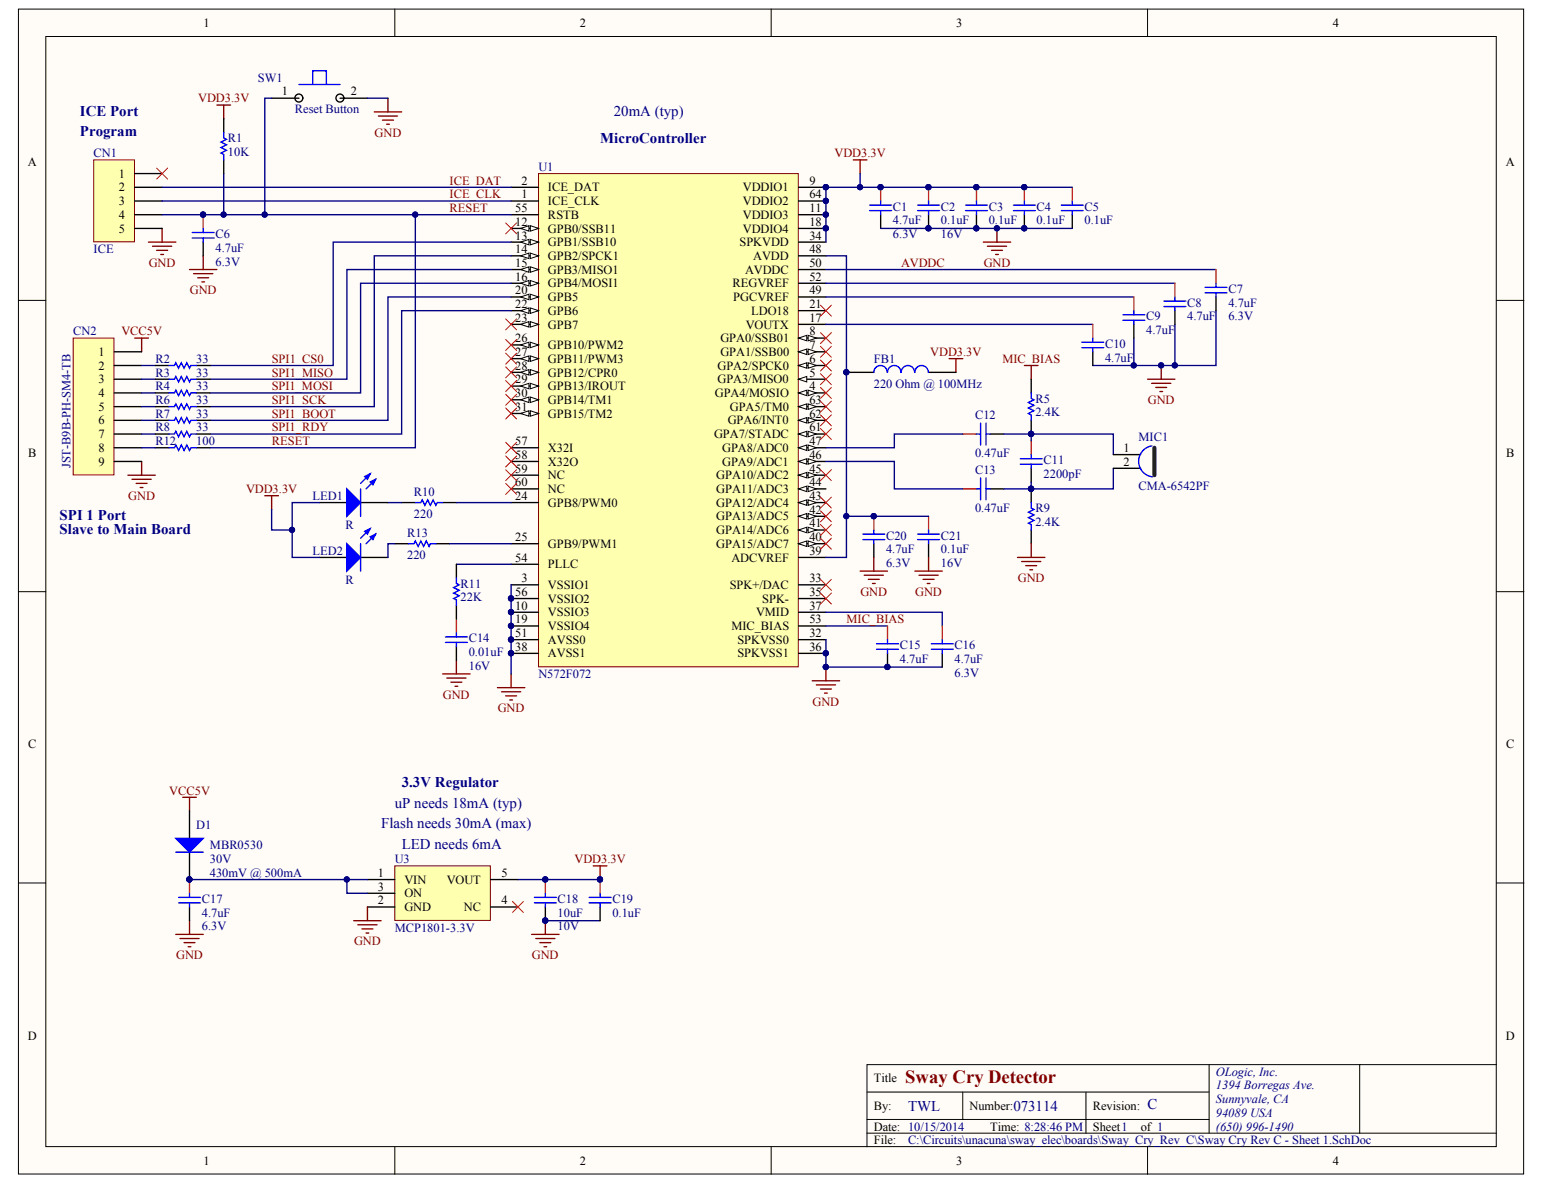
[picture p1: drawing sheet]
<svg xmlns="http://www.w3.org/2000/svg" width="273mm" height="209mm" viewBox="0 0 273 209" stroke-linecap="round" stroke-linejoin="round" font-family="sans-serif">
<defs><g id="words">
<text font-size="3.3" fill="#800000" x="159.7" y="191">Sway Cry Detector</text>
<g font-size="2.6" fill="#000080">
<text x="14.1" y="20.4">ICE Port</text>
<text x="108.3" y="20.4">20mA (typ)</text>
<text x="14.1" y="24">Program</text>
<text x="105.9" y="25.2">MicroController</text>
<text x="10.5" y="91.7">SPI 1 Port</text>
<text x="10.5" y="94.1">Slave to Main Board</text>
<text x="69.6" y="142.5">uP needs 18mA (typ)</text>
<text x="70.9" y="138.8">3.3V Regulator</text>
<text x="67.2" y="146.1">Flash needs 30mA (max)</text>
<text x="70.9" y="149.7">LED needs 6mA</text>
<text x="160.2" y="195.9">TWL</text>
<text x="178.8" y="195.9">073114</text>
<text x="202.4" y="195.7">C</text>
</g>
<g font-size="2.2">
<text x="35.9" y="4.8">1</text>
<text x="102.3" y="4.8">2</text>
<text x="168.7" y="4.8">3</text>
<text x="235.1" y="4.8">4</text>
<text x="49.7" y="16.8">1</text>
<text x="61.9" y="16.8">2</text>
<text x="4.9" y="29.2">A</text>
<text x="265.6" y="29.2">A</text>
<text x="21" y="31.4">1</text>
<text x="21" y="33.8">2</text>
<text x="92" y="35">1</text>
<text x="92" y="32.6">2</text>
<text x="96.7" y="33.8">ICE_DAT</text>
<text x="131" y="33.8">VDDIO1</text>
<text x="142.8" y="32.6">9</text>
<text x="142.8" y="35">64</text>
<text x="21" y="36.2">3</text>
<text x="21" y="38.6">4</text>
<text x="21" y="41">5</text>
<text x="90.9" y="39.8">12</text>
<text x="90.9" y="37.4">55</text>
<text x="96.7" y="36.2">ICE_CLK</text>
<text x="96.7" y="41">GPB0/SSB11</text>
<text x="96.7" y="38.6">RSTB</text>
<text x="131" y="38.6">VDDIO3</text>
<text x="131" y="41">VDDIO4</text>
<text x="131" y="36.2">VDDIO2</text>
<text x="142.8" y="37.4">11</text>
<text x="142.8" y="39.8">18</text>
<text x="90.9" y="42.2">13</text>
<text x="90.9" y="44.7">14</text>
<text x="90.9" y="47.1">15</text>
<text x="96.7" y="43.4">GPB1/SSB10</text>
<text x="96.7" y="45.9">GPB2/SPCK1</text>
<text x="130.4" y="43.4">SPKVDD</text>
<text x="132.8" y="45.9">AVDD</text>
<text x="142.8" y="42.2">34</text>
<text x="142.8" y="44.7">48</text>
<text x="142.8" y="47.1">50</text>
<text x="90.9" y="49.5">16</text>
<text x="90.9" y="51.9">20</text>
<text x="96.7" y="48.3">GPB3/MISO1</text>
<text x="96.7" y="50.7">GPB4/MOSI1</text>
<text x="96.7" y="53.1">GPB5</text>
<text x="129.2" y="50.7">REGVREF</text>
<text x="129.3" y="53.1">PGCVREF</text>
<text x="131.4" y="48.3">AVDDC</text>
<text x="142.8" y="51.9">49</text>
<text x="142.8" y="49.5">52</text>
<text x="90.9" y="54.3">22</text>
<text x="90.9" y="56.8">23</text>
<text x="96.7" y="55.5">GPB6</text>
<text x="96.7" y="57.9">GPB7</text>
<text x="131.5" y="57.9">VOUTX</text>
<text x="132.5" y="55.5">LDO18</text>
<text x="142.8" y="59.2">8</text>
<text x="142.8" y="56.8">17</text>
<text x="142.8" y="54.3">21</text>
<text x="17.4" y="62.8">1</text>
<text x="17.4" y="65.2">2</text>
<text x="90.9" y="60.4">26</text>
<text x="90.9" y="62.8">27</text>
<text x="90.9" y="65.2">28</text>
<text x="96.7" y="61.6">GPB10/PWM2</text>
<text x="96.7" y="64">GPB11/PWM3</text>
<text x="126.6" y="65.2">GPA2/SPCK0</text>
<text x="127.1" y="62.8">GPA1/SSB00</text>
<text x="127.1" y="60.4">GPA0/SSB01</text>
<text x="142.8" y="64">6</text>
<text x="142.8" y="61.6">7</text>
<text x="17.4" y="67.6">3</text>
<text x="17.4" y="70.1">4</text>
<text x="90.9" y="67.6">29</text>
<text x="90.9" y="70.1">30</text>
<text x="96.7" y="66.4">GPB12/CPR0</text>
<text x="96.7" y="68.8">GPB13/IROUT</text>
<text x="96.7" y="71.2">GPB14/TM1</text>
<text x="126.1" y="70.1">GPA4/MOSIO</text>
<text x="126.6" y="67.6">GPA3/MISO0</text>
<text x="142.8" y="68.8">4</text>
<text x="142.8" y="66.4">5</text>
<text x="142.8" y="71.2">63</text>
<text x="17.4" y="72.5">5</text>
<text x="17.4" y="74.9">6</text>
<text x="17.4" y="77.3">7</text>
<text x="90.9" y="72.5">31</text>
<text x="96.7" y="73.7">GPB15/TM2</text>
<text x="126" y="77.3">GPA7/STADC</text>
<text x="128.4" y="74.9">GPA6/INT0</text>
<text x="128.8" y="72.5">GPA5/TM0</text>
<text x="142.8" y="76.1">61</text>
<text x="142.8" y="73.7">62</text>
<text x="4.9" y="80.6">B</text>
<text x="17.4" y="79.7">8</text>
<text x="17.4" y="82.1">9</text>
<text x="90.9" y="78.5">57</text>
<text x="90.9" y="80.9">58</text>
<text x="90.9" y="83.4">59</text>
<text x="96.7" y="79.7">X32I</text>
<text x="96.7" y="82.1">X32O</text>
<text x="127.4" y="82.1">GPA9/ADC1</text>
<text x="127.4" y="79.7">GPA8/ADC0</text>
<text x="142.8" y="83.4">45</text>
<text x="142.8" y="80.9">46</text>
<text x="142.8" y="78.5">47</text>
<text x="198.2" y="79.7">1</text>
<text x="198.2" y="82.1">2</text>
<text x="265.7" y="80.6">B</text>
<text x="90.9" y="88.2">24</text>
<text x="90.9" y="85.8">60</text>
<text x="96.7" y="89.4">GPB8/PWM0</text>
<text x="96.7" y="84.5">NC</text>
<text x="96.7" y="87">NC</text>
<text x="126.3" y="89.4">GPA12/ADC4</text>
<text x="126.3" y="87">GPA11/ADC3</text>
<text x="126.3" y="84.5">GPA10/ADC2</text>
<text x="142.8" y="88.2">43</text>
<text x="142.8" y="85.8">44</text>
<text x="90.9" y="95.4">25</text>
<text x="126.3" y="94.2">GPA14/ADC6</text>
<text x="126.3" y="91.8">GPA13/ADC5</text>
<text x="142.8" y="95.4">40</text>
<text x="142.8" y="93">41</text>
<text x="142.8" y="90.6">42</text>
<text x="90.9" y="99.1">54</text>
<text x="96.7" y="96.6">GPB9/PWM1</text>
<text x="96.7" y="100.3">PLLC</text>
<text x="126.3" y="96.6">GPA15/ADC7</text>
<text x="129" y="99.1">ADCVREF</text>
<text x="142.8" y="97.9">39</text>
<text x="90.9" y="107.5">10</text>
<text x="90.9" y="105.1">56</text>
<text x="92" y="102.7">3</text>
<text x="96.7" y="103.9">VSSIO1</text>
<text x="96.7" y="106.3">VSSIO2</text>
<text x="128.7" y="103.9">SPK+/DAC</text>
<text x="134.5" y="106.3">SPK-</text>
<text x="142.8" y="102.7">33</text>
<text x="142.8" y="105.1">35</text>
<text x="142.8" y="107.5">37</text>
<text x="90.9" y="109.9">19</text>
<text x="90.9" y="112.3">51</text>
<text x="96.7" y="108.7">VSSIO3</text>
<text x="96.7" y="111.2">VSSIO4</text>
<text x="96.7" y="113.6">AVSS0</text>
<text x="129" y="111.2">MIC_BIAS</text>
<text x="130.1" y="113.6">SPKVSS0</text>
<text x="133.4" y="108.7">VMID</text>
<text x="142.8" y="112.3">32</text>
<text x="142.8" y="109.9">53</text>
<text x="90.9" y="114.8">38</text>
<text x="96.7" y="116">AVSS1</text>
<text x="130.1" y="116">SPKVSS1</text>
<text x="142.8" y="114.8">36</text>
<text x="4.9" y="132">C</text>
<text x="265.7" y="132">C</text>
<text x="66.6" y="154.7">1</text>
<text x="71.3" y="155.9">VIN</text>
<text x="78.8" y="155.9">VOUT</text>
<text x="88.5" y="154.7">5</text>
<text x="66.6" y="159.5">2</text>
<text x="66.6" y="157.1">3</text>
<text x="71.3" y="160.7">GND</text>
<text x="71.3" y="158.3">ON</text>
<text x="81.8" y="160.7">NC</text>
<text x="88.5" y="159.5">4</text>
<text x="4.9" y="183.4">D</text>
<text x="265.6" y="183.4">D</text>
<text x="154.1" y="190.9">Title</text>
<text x="154.1" y="195.8">By:</text>
<text x="171" y="195.8">Number:</text>
<text x="192.8" y="195.8">Revision:</text>
<text x="154.1" y="199.4">Date: 10/15/2014</text>
<text x="154.1" y="201.8">File:</text>
<text x="174.7" y="199.4">Time: 8:28:46 PM</text>
<text x="192.8" y="199.4">Sheet1</text>
<text x="201.2" y="199.4">of 1</text>
<text x="35.9" y="205.4">1</text>
<text x="102.3" y="205.4">2</text>
<text x="168.7" y="205.4">3</text>
<text x="235.1" y="205.4">4</text>
</g>
<g font-size="2.2" fill="#000080">
<text x="45.5" y="14.4">SW1</text>
<text x="52" y="20">Reset Button</text>
<text x="16.5" y="27.7">CN1</text>
<text x="40.2" y="25.1">R1</text>
<text x="40.2" y="27.5">10K</text>
<text x="95" y="30.1">U1</text>
<text x="38" y="42">C6</text>
<text x="157.5" y="42">6.3V</text>
<text x="157.5" y="37.1">C1</text>
<text x="157.5" y="39.6">4.7uF</text>
<text x="166" y="42">16V</text>
<text x="166" y="37.1">C2</text>
<text x="166" y="39.6">0.1uF</text>
<text x="174.4" y="37.1">C3</text>
<text x="174.4" y="39.6">0.1uF</text>
<text x="182.8" y="37.1">C4</text>
<text x="182.8" y="39.6">0.1uF</text>
<text x="191.3" y="37.1">C5</text>
<text x="191.3" y="39.6">0.1uF</text>
<text x="16.5" y="44.7">ICE</text>
<text x="38" y="46.8">6.3V</text>
<text x="38" y="44.4">4.7uF</text>
<text x="216.7" y="51.7">C7</text>
<text x="12.9" y="59.2">CN2</text>
<text x="202.2" y="56.5">C9</text>
<text x="202.2" y="58.9">4.7uF</text>
<text x="209.4" y="54.1">C8</text>
<text x="209.4" y="56.5">4.7uF</text>
<text x="216.7" y="56.5">6.3V</text>
<text x="216.7" y="54.1">4.7uF</text>
<text x="27.4" y="64">R2</text>
<text x="34.6" y="64">33</text>
<text x="154.1" y="64">FB1</text>
<text x="194.9" y="61.3">C10</text>
<text x="194.9" y="63.8">4.7uF</text>
<text x="27.4" y="66.4">R3</text>
<text x="27.4" y="68.8">R4</text>
<text x="27.4" y="71.2">R6</text>
<text x="34.6" y="66.4">33</text>
<text x="34.6" y="68.8">33</text>
<text x="34.6" y="71.2">33</text>
<text x="154.1" y="68.4">220 Ohm @ 100MHz</text>
<text x="182.6" y="71">R5</text>
<text x="27.4" y="73.7">R7</text>
<text x="27.4" y="76.1">R8</text>
<text x="34.6" y="73.7">33</text>
<text x="34.6" y="76.1">33</text>
<text x="172" y="73.9">C12</text>
<text x="182.6" y="73.4">2.4K</text>
<text x="200.8" y="77.8">MIC1</text>
<text x="12.4" y="82.6" transform="rotate(-90 12.4 82.6)">JST-B9B-PH-SM4-TB</text>
<text x="27.4" y="78.5">R12</text>
<text x="34.6" y="78.5">100</text>
<text x="172" y="80.7">0.47uF</text>
<text x="172" y="83.6">C13</text>
<text x="184.1" y="81.9">C11</text>
<text x="55.1" y="88.2">LED1</text>
<text x="73" y="87.4">R10</text>
<text x="184.1" y="84.3">2200pF</text>
<text x="200.8" y="86.5">CMA-6542PF</text>
<text x="60.9" y="93.3">R</text>
<text x="71.8" y="94.7">R13</text>
<text x="73" y="91.3">220</text>
<text x="156.3" y="95.2">C20</text>
<text x="166" y="95.2">C21</text>
<text x="172" y="90.4">0.47uF</text>
<text x="182.6" y="90.4">R9</text>
<text x="182.6" y="92.8">2.4K</text>
<text x="55.1" y="97.9">LED2</text>
<text x="71.8" y="98.6">220</text>
<text x="156.3" y="100">6.3V</text>
<text x="156.3" y="97.6">4.7uF</text>
<text x="166" y="100">16V</text>
<text x="166" y="97.6">0.1uF</text>
<text x="60.9" y="102.9">R</text>
<text x="81.2" y="103.7">R11</text>
<text x="81.2" y="106.1">22K</text>
<text x="82.7" y="113.3">C14</text>
<text x="82.7" y="118.2">16V</text>
<text x="82.7" y="115.8">0.01uF</text>
<text x="95" y="119.6">N572F072</text>
<text x="158.7" y="114.5">C15</text>
<text x="158.7" y="116.9">4.7uF</text>
<text x="168.4" y="119.4">6.3V</text>
<text x="168.4" y="114.5">C16</text>
<text x="168.4" y="116.9">4.7uF</text>
<text x="34.6" y="146.2">D1</text>
<text x="37" y="149.8">MBR0530</text>
<text x="37" y="152.3">30V</text>
<text x="37" y="154.7">430mV @ 500mA</text>
<text x="69.6" y="152.3">U3</text>
<text x="35.6" y="159.3">C17</text>
<text x="35.6" y="161.7">4.7uF</text>
<text x="98.3" y="159.3">C18</text>
<text x="98.3" y="161.7">10uF</text>
<text x="108" y="159.3">C19</text>
<text x="108" y="161.7">0.1uF</text>
<text x="35.6" y="164.1">6.3V</text>
<text x="69.6" y="164.3">MCP1801-3.3V</text>
<text x="98.3" y="164.1">10V</text>
<text x="214.5" y="189.7">OLogic, Inc.</text>
<text x="214.5" y="192.2">1394 Borregas Ave.</text>
<text x="214.5" y="194.6">Sunnyvale, CA</text>
<text x="214.5" y="197">94089 USA</text>
<text x="160.2" y="201.8">C:\Circuits\unacuna\sway_elec\boards\Sway_Cry_Rev_C\Sway Cry Rev C - Sheet 1.SchDoc</text>
<text x="214.5" y="199.4">(650) 996-1490</text>
</g>
<g font-size="2.2" fill="#800000">
<text x="35" y="18.1">VDD3.3V</text>
<text x="66.1" y="24.1">GND</text>
<text x="147.2" y="27.7">VDD3.3V</text>
<text x="79.3" y="32.6">ICE_DAT</text>
<text x="79.3" y="35">ICE_CLK</text>
<text x="79.3" y="37.4">RESET</text>
<text x="26.2" y="47.1">GND</text>
<text x="158.9" y="47.1">AVDDC</text>
<text x="173.5" y="47.1">GND</text>
<text x="33.5" y="51.9">GND</text>
<text x="21.4" y="59.2">VCC5V</text>
<text x="47.9" y="64">SPI1_CS0</text>
<text x="164.1" y="62.8">VDD3.3V</text>
<text x="176.8" y="64">MIC_BIAS</text>
<text x="47.9" y="68.8">SPI1_MOSI</text>
<text x="47.9" y="71.2">SPI1_SCK</text>
<text x="47.9" y="66.4">SPI1_MISO</text>
<text x="202.5" y="71.2">GND</text>
<text x="47.9" y="76.1">SPI1_RDY</text>
<text x="47.9" y="73.7">SPI1_BOOT</text>
<text x="47.9" y="78.5">RESET</text>
<text x="22.6" y="88.2">GND</text>
<text x="43.4" y="87">VDD3.3V</text>
<text x="151.8" y="105.1">GND</text>
<text x="161.4" y="105.1">GND</text>
<text x="179.6" y="102.7">GND</text>
<text x="149.3" y="109.9">MIC_BIAS</text>
<text x="78.1" y="123.2">GND</text>
<text x="87.8" y="125.6">GND</text>
<text x="143.3" y="124.5">GND</text>
<text x="29.9" y="140.2">VCC5V</text>
<text x="101.3" y="152.3">VDD3.3V</text>
<text x="62.5" y="166.7">GND</text>
<text x="31.1" y="169.2">GND</text>
<text x="93.8" y="169.2">GND</text>
</g>
</g></defs>
<g fill="#fffcf8" stroke="#000" stroke-width=".18">
<path d="M3.3 1.6h265.5v205.5h-265.5z"/>
<path d="M8.1 6.4h255.8v195.8h-255.8z"/>
</g>
<g fill="none" stroke="#000" stroke-width=".18">
<path d="M69.6 1.6v4.8M136 1.6v4.8M202.4 1.6v4.8M3.3 53h4.8M264 53h4.8M3.3 104.4h4.8M264 104.4h4.8M3.3 155.8h4.8M264 155.8h4.8M152.9 192.6h60.4M152.9 199.9h111.1M152.9 197.5h60.4"/>
<path d="M169.8 192.6v4.9M191.6 192.6v7.3M213.3 187.8v12.1M239.8 187.8h-86.9v14.5M264 187.8h-24.2v12.1M69.6 202.3v4.8M136 202.3v4.8M202.4 202.3v4.8"/>
</g>
<path d="M26.2 42.7h4.8M26.9 43.4h3.4M27.6 44.2h2M28.4 44.9h.4M28.6 40.3v2.4" fill="none" stroke="#800000" stroke-width=".24"/>
<path d="M16.5 28.2h7.2v14.5h-7.2z" fill="#ffffb0" stroke="#800000" stroke-width=".18"/>
<path d="M23.8 30.6h4.8M23.8 33h4.8M23.8 35.5h4.8M23.8 37.9h4.8M23.8 40.3h4.8" fill="none" stroke="#000" stroke-width=".24"/>
<path d="M95 30.6h45.8v87h-45.8z" fill="#ffffb0" stroke="#800000" stroke-width=".18"/>
<path d="M90.2 35.5h4.8M90.2 33h4.8M140.9 69.3h4.8M90.2 103.2h4.8" fill="none" stroke="#000" stroke-width=".24"/>
<g fill="#fffcf8" stroke="#000" stroke-width=".18">
<path d="M140.9 69.3l1.4-.5v1z"/>
<path d="M142.5 68.8l1.5 .5-1.5 .5z"/>
</g>
<path d="M140.9 66.9h4.8" fill="none" stroke="#000" stroke-width=".24"/>
<path d="M140.9 66.9l1.4-.5v1z" fill="#fffcf8" stroke="#000" stroke-width=".18"/>
<path d="M140.9 64.5h4.8" fill="none" stroke="#000" stroke-width=".24"/>
<g fill="#fffcf8" stroke="#000" stroke-width=".18">
<path d="M140.9 64.5l1.4-.5v1z"/>
<path d="M142.5 64l1.5 .5-1.5 .5z"/>
</g>
<path d="M140.9 62.1h4.8" fill="none" stroke="#000" stroke-width=".24"/>
<g fill="#fffcf8" stroke="#000" stroke-width=".18">
<path d="M140.9 62.1l1.4-.5v.9z"/>
<path d="M142.5 61.6l1.5 .5-1.5 .4z"/>
</g>
<path d="M140.9 59.6h4.8" fill="none" stroke="#000" stroke-width=".24"/>
<g fill="#fffcf8" stroke="#000" stroke-width=".18">
<path d="M140.9 59.6l1.4-.4v.9z"/>
<path d="M142.5 59.2l1.5 .4-1.5 .5z"/>
</g>
<path d="M140.9 33h4.8M140.9 37.9h4.8M90.2 40.3h4.8M90.2 108h4.8" fill="none" stroke="#000" stroke-width=".24"/>
<g fill="#000080" stroke="#000080" stroke-width=".18">
<circle cx="145.7" cy="33" r=".46"/>
<circle cx="90.1" cy="108" r=".46"/>
<circle cx="145.7" cy="37.8" r=".46"/>
</g>
<g fill="#fffcf8" stroke="#000" stroke-width=".18">
<path d="M93.5 39.8l1.5 .5-1.5 .5z"/>
<path d="M91.8 40.3l1.5-.5v1z"/>
</g>
<path d="M90.2 42.7h4.8" fill="none" stroke="#000" stroke-width=".24"/>
<g fill="#fffcf8" stroke="#000" stroke-width=".18">
<path d="M93.5 42.2l1.5 .5-1.5 .5z"/>
<path d="M91.8 42.7l1.5-.5v1z"/>
</g>
<path d="M90.2 45.1h4.8" fill="none" stroke="#000" stroke-width=".24"/>
<g fill="#fffcf8" stroke="#000" stroke-width=".18">
<path d="M93.5 44.6l1.5 .5-1.5 .5z"/>
<path d="M91.8 45.1l1.5-.5v1z"/>
</g>
<path d="M90.2 47.5h4.8" fill="none" stroke="#000" stroke-width=".24"/>
<g fill="#fffcf8" stroke="#000" stroke-width=".18">
<path d="M93.5 47.1l1.5 .4-1.5 .5z"/>
<path d="M91.8 47.5l1.5-.4v.9z"/>
</g>
<path d="M90.2 50h4.8" fill="none" stroke="#000" stroke-width=".24"/>
<g fill="#fffcf8" stroke="#000" stroke-width=".18">
<path d="M93.5 49.5l1.5 .5-1.5 .4z"/>
<path d="M91.8 50l1.5-.5v.9z"/>
</g>
<path d="M90.2 52.4h4.8M140.9 57.2h4.8M140.9 40.3h4.8M90.2 110.4h4.8" fill="none" stroke="#000" stroke-width=".24"/>
<g fill="#000080" stroke="#000080" stroke-width=".18">
<circle cx="145.7" cy="40.3" r=".46"/>
<circle cx="90.1" cy="110.4" r=".46"/>
</g>
<g fill="#fffcf8" stroke="#000" stroke-width=".18">
<path d="M93.5 51.9l1.5 .5-1.5 .5z"/>
<path d="M91.8 52.4l1.5-.5v1z"/>
</g>
<path d="M90.2 54.8h4.8M140.9 54.8h4.8" fill="none" stroke="#000" stroke-width=".24"/>
<g fill="#fffcf8" stroke="#000" stroke-width=".18">
<path d="M93.5 54.3l1.5 .5-1.5 .5z"/>
<path d="M91.8 54.8l1.5-.5v1z"/>
</g>
<path d="M90.2 57.2h4.8" fill="none" stroke="#000" stroke-width=".24"/>
<g fill="#fffcf8" stroke="#000" stroke-width=".18">
<path d="M93.5 56.7l1.5 .5-1.5 .5z"/>
<path d="M91.8 57.2l1.5-.5v1z"/>
</g>
<path d="M90.2 60.8h4.8M90.2 88.7h4.8M90.2 95.9h4.8" fill="none" stroke="#000" stroke-width=".24"/>
<g fill="#fffcf8" stroke="#000" stroke-width=".18">
<path d="M93.5 60.4l1.5 .4-1.5 .5z"/>
<path d="M91.8 60.8l1.5-.4v.9z"/>
</g>
<path d="M90.2 63.3h4.8" fill="none" stroke="#000" stroke-width=".24"/>
<g fill="#fffcf8" stroke="#000" stroke-width=".18">
<path d="M93.5 62.8l1.5 .5-1.5 .4z"/>
<path d="M91.8 63.3l1.5-.5v.9z"/>
</g>
<path d="M90.2 65.7h4.8" fill="none" stroke="#000" stroke-width=".24"/>
<g fill="#fffcf8" stroke="#000" stroke-width=".18">
<path d="M93.5 65.2l1.5 .5-1.5 .5z"/>
<path d="M91.8 65.7l1.5-.5v1z"/>
</g>
<path d="M90.2 68.1h4.8" fill="none" stroke="#000" stroke-width=".24"/>
<g fill="#fffcf8" stroke="#000" stroke-width=".18">
<path d="M93.5 67.6l1.5 .5-1.5 .5z"/>
<path d="M91.8 68.1l1.5-.5v1z"/>
</g>
<path d="M90.2 70.5h4.8" fill="none" stroke="#000" stroke-width=".24"/>
<g fill="#fffcf8" stroke="#000" stroke-width=".18">
<path d="M93.5 70l1.5 .5-1.5 .5z"/>
<path d="M91.8 70.5l1.5-.5v1z"/>
</g>
<path d="M90.2 72.9h4.8" fill="none" stroke="#000" stroke-width=".24"/>
<g fill="#fffcf8" stroke="#000" stroke-width=".18">
<path d="M93.5 72.5l1.5 .4-1.5 .5z"/>
<path d="M91.8 72.9l1.5-.4v.9z"/>
</g>
<path d="M140.9 42.7h4.8M140.9 98.3h4.8M140.9 95.9h4.8M90.2 115.2h4.8M140.9 112.8h4.8M140.9 103.2h4.8M140.9 105.6h4.8M140.9 115.2h4.8M140.9 108h4.8" fill="none" stroke="#000" stroke-width=".24"/>
<g fill="#000080" stroke="#000080" stroke-width=".18">
<circle cx="145.7" cy="115.2" r=".46"/>
<circle cx="90.1" cy="115.2" r=".46"/>
</g>
<g fill="#fffcf8" stroke="#000" stroke-width=".18">
<path d="M140.9 95.9l1.4-.5v1z"/>
<path d="M142.5 95.4l1.5 .5-1.5 .5z"/>
</g>
<path d="M140.9 93.5h4.8" fill="none" stroke="#000" stroke-width=".24"/>
<g fill="#fffcf8" stroke="#000" stroke-width=".18">
<path d="M140.9 93.5l1.4-.5v1z"/>
<path d="M142.5 93l1.5 .5-1.5 .5z"/>
</g>
<path d="M140.9 91.1h4.8" fill="none" stroke="#000" stroke-width=".24"/>
<g fill="#fffcf8" stroke="#000" stroke-width=".18">
<path d="M140.9 91.1l1.4-.5v1z"/>
<path d="M142.5 90.6l1.5 .5-1.5 .5z"/>
</g>
<path d="M140.9 88.7h4.8" fill="none" stroke="#000" stroke-width=".24"/>
<g fill="#fffcf8" stroke="#000" stroke-width=".18">
<path d="M140.9 88.7l1.4-.5v.9z"/>
<path d="M142.5 88.2l1.5 .5-1.5 .4z"/>
</g>
<path d="M140.9 86.2h4.8" fill="none" stroke="#000" stroke-width=".24"/>
<g fill="#fffcf8" stroke="#000" stroke-width=".18">
<path d="M140.9 86.2l1.4-.5v1z"/>
<path d="M142.5 85.7l1.5 .5-1.5 .5z"/>
</g>
<path d="M140.9 83.8h4.8" fill="none" stroke="#000" stroke-width=".24"/>
<g fill="#fffcf8" stroke="#000" stroke-width=".18">
<path d="M140.9 83.8l1.4-.5v1z"/>
<path d="M142.5 83.3l1.5 .5-1.5 .5z"/>
</g>
<path d="M140.9 81.4h4.8" fill="none" stroke="#000" stroke-width=".24"/>
<g fill="#fffcf8" stroke="#000" stroke-width=".18">
<path d="M140.9 81.4l1.4-.5v1z"/>
<path d="M142.5 80.9l1.5 .5-1.5 .5z"/>
</g>
<path d="M140.9 79h4.8" fill="none" stroke="#000" stroke-width=".24"/>
<g fill="#fffcf8" stroke="#000" stroke-width=".18">
<path d="M140.9 79l1.4-.5v1z"/>
<path d="M142.5 78.5l1.5 .5-1.5 .5z"/>
</g>
<g fill="none" stroke="#000" stroke-width=".24">
<path d="M90.2 37.9h4.8M140.9 45.1h4.8M140.9 52.4h4.8M140.9 47.5h4.8M140.9 50h4.8M90.2 79h4.8M140.9 76.6h4.8M90.2 99.5h4.8M90.2 81.4h4.8M90.2 83.8h4.8M90.2 86.2h4.8M90.2 112.8h4.8"/>
<path d="M90.2 105.6h4.8M140.9 110.4h4.8"/>
</g>
<g fill="#000080" stroke="#000080" stroke-width=".18">
<circle cx="90.1" cy="112.8" r=".46"/>
<circle cx="90.1" cy="105.6" r=".46"/>
</g>
<g fill="#fffcf8" stroke="#000" stroke-width=".18">
<path d="M140.9 76.6l1.4-.5v.9z"/>
<path d="M142.5 76.1l1.5 .5-1.5 .4z"/>
</g>
<path d="M140.9 74.1h4.8" fill="none" stroke="#000" stroke-width=".24"/>
<g fill="#fffcf8" stroke="#000" stroke-width=".18">
<path d="M140.9 74.1l1.4-.4v.9z"/>
<path d="M142.5 73.7l1.5 .4-1.5 .5z"/>
</g>
<path d="M140.9 71.7h4.8" fill="none" stroke="#000" stroke-width=".24"/>
<g fill="#fffcf8" stroke="#000" stroke-width=".18">
<path d="M140.9 71.7l1.4-.5v1z"/>
<path d="M142.5 71.2l1.5 .5-1.5 .5z"/>
</g>
<g fill="none" stroke="#000" stroke-width=".24">
<path d="M47.9 17.3h4.8M60 17.3h4.8M140.9 35.5h4.8"/>
<circle cx="52.7" cy="17.3" r=".7"/>
<circle cx="60" cy="17.3" r=".7"/>
</g>
<g fill="#000080" stroke="#000080" stroke-width=".18">
<circle cx="145.7" cy="35.4" r=".46"/>
<circle cx="145.7" cy="33" r=".46"/>
<circle cx="90.1" cy="108" r=".46"/>
<circle cx="145.7" cy="37.8" r=".46"/>
<circle cx="145.7" cy="40.3" r=".46"/>
<circle cx="90.1" cy="110.4" r=".46"/>
<circle cx="145.7" cy="115.2" r=".46"/>
<circle cx="90.1" cy="115.2" r=".46"/>
<circle cx="90.1" cy="112.8" r=".46"/>
<circle cx="90.1" cy="105.6" r=".46"/>
<circle cx="145.7" cy="117.6" r=".46"/>
<circle cx="151.7" cy="33" r=".46"/>
<circle cx="204.8" cy="64.4" r=".46"/>
<circle cx="175.8" cy="40.3" r=".46"/>
<circle cx="200" cy="64.4" r=".46"/>
<circle cx="207.2" cy="64.4" r=".46"/>
<circle cx="39.4" cy="37.8" r=".46"/>
<circle cx="46.7" cy="37.8" r=".46"/>
<circle cx="96.2" cy="162.4" r=".46"/>
</g>
<g fill="none" stroke="#f00" stroke-width=".18">
<path d="M27.6 29.7l2 1.9M29.6 29.7l-2 1.9M89.2 59.9l1.9 1.9M91.1 59.9l-1.9 1.9M144.7 53.8l1.9 2M144.7 58.7l1.9 1.9M146.6 53.8l-1.9 2M146.6 58.7l-1.9 1.9M89.2 78l1.9 1.9M89.2 62.3l1.9 1.9M89.2 64.7l1.9 1.9M89.2 72l1.9 1.9"/>
<path d="M89.2 67.1l1.9 2M89.2 69.5l1.9 2M91.1 78l-1.9 1.9M91.1 62.3l-1.9 1.9M91.1 64.7l-1.9 1.9M91.1 72l-1.9 1.9M91.1 67.1l-1.9 2M91.1 69.5l-1.9 2M144.7 75.6l1.9 1.9M146.6 75.6l-1.9 1.9M89.2 85.3l1.9 1.9M89.2 82.8l1.9 2"/>
<path d="M89.2 80.4l1.9 2M91.1 85.3l-1.9 1.9M91.1 82.8l-1.9 2M91.1 80.4l-1.9 2M144.7 90.1l1.9 1.9M144.7 92.5l1.9 2M144.7 94.9l1.9 2M144.7 87.7l1.9 1.9M144.7 82.8l1.9 2M146.6 90.1l-1.9 1.9M146.6 92.5l-1.9 2M146.6 94.9l-1.9 2"/>
<path d="M146.6 87.7l-1.9 1.9M146.6 82.8l-1.9 2"/>
</g>
<g fill="none" stroke="#800000" stroke-width=".24">
<path d="M38.3 18.5h2.4M39.5 18.5v2.4M66 19.7h4.8M68.4 17.3v2.4M66.7 20.5h3.4M67.5 21.2h1.9M68.2 21.9h.5M150.5 28.2h2.4M151.7 28.2v2.4M33.4 47.5h4.9M34.2 48.3h3.3M34.9 49h1.9"/>
<path d="M35.6 49.7h.5M35.8 45.1v2.4M173.4 42.7h4.9M174.2 43.4h3.3M174.9 44.2h1.9M175.6 44.9h.5M175.9 40.3v2.4M167.4 63.3h2.4M168.6 63.3v2.4M202.4 66.9h4.8M203.1 67.6h3.4M203.9 68.3h1.9"/>
<path d="M204.6 69.1h.5M204.8 64.5v2.4M22.6 83.8h4.8M23.3 84.5h3.4M24 85.3h1.9M24.7 86h.5M25 81.4v2.4M78.1 118.9h4.8M78.8 119.6h3.4M80.5 116.5v2.4M90.2 118.9v2.4M145.7 117.7v2.4"/>
<path d="M79.5 120.3h2M80.3 121.1h.4M87.7 121.3h4.9M88.5 122h3.3M89.2 122.7h1.9M89.9 123.5h.5M143.3 120.1h4.8M144 120.8h3.4M144.7 121.5h1.9M145.4 122.3h.5"/>
</g>
<g fill="none" stroke="#000080" stroke-width=".24">
<path d="M47.9 17.3h-1.2v20.6M64.8 17.3h3.6M28.6 35.5h61.6M28.6 33h61.6M39.5 30.6v7.3M151.7 30.6v2.4M145.7 50h61.5M145.7 47.5h68.8M145.7 52.4h54.3M145.7 57.2h47.1M200 59.6v4.9M207.2 57.2v7.3"/>
<path d="M214.5 54.8v9.7h-21.7M90.2 103.2v15.7M145.7 108h20.5v2.4M145.7 110.4h10.8M96.2 162.4h9.7"/>
</g>
<path d="M52.7 14.9h4.9M55.2 14.9v-2.4h2.4v2.4h2.4" fill="none" stroke="#00f" stroke-width=".24"/>
<path d="M69.6 152.7h16.9v9.7h-16.9z" fill="#ffffb0" stroke="#800000" stroke-width=".18"/>
<g fill="none" stroke="#000" stroke-width=".24">
<path d="M39.5 20.9v2.5M39.5 28.2v2.4M155.3 37.9v2.4M35.8 42.7v2.4M200 57.2v2.4M207.2 54.8v2.4M214.5 52.4v2.4M174.7 76.6h2.4M192.8 62.1v2.4M56.4 88.7h4.8M63.6 88.7h4.8M70.8 88.7h2.5"/>
<path d="M78.1 88.7h2.4M80.5 99.5v2.4M174.7 86.2h2.4M80.5 106.8v2.4M80.5 114v2.5M156.5 115.2v2.5M166.2 115.2v2.5M33.4 160v2.4M64.8 155.1h4.8M64.8 160h4.8M64.8 157.6h4.8M86.5 155.1h4.9"/>
<path d="M86.5 160h4.9M96.2 160v2.4"/>
</g>
<g fill="none" stroke="#800000" stroke-width=".24">
<path d="M23.8 59.6h2.4M25 59.6v2.5M180.7 64.5h2.4M181.9 64.5v2.4M46.7 87.4h2.4M47.9 87.4v2.5M32.2 140.6h2.4M33.4 140.6v2.5M64.8 160v2.4M104.6 152.7h2.5M105.9 152.7v2.4M31 164.8h4.8"/>
<path d="M31.7 165.5h3.4M32.5 166.3h1.9M33.2 167h.5M33.4 162.4v2.4M62.4 162.4h4.8M63.1 163.1h3.4M63.8 163.9h2M64.6 164.6h.5M93.8 164.8h4.8M94.5 165.5h3.4M95.2 166.3h2M96 167h.4"/>
<path d="M96.2 162.4v2.4"/>
</g>
<g fill="none" stroke="#f00" stroke-width=".18">
<path d="M89.2 39.3l1.9 2M91.1 39.3l-1.9 2M89.2 56.2l1.9 2M91.1 56.2l-1.9 2M144.7 61.1l1.9 1.9M144.7 63.5l1.9 1.9M144.7 65.9l1.9 2M144.7 68.3l1.9 2M144.7 70.8l1.9 1.9M144.7 73.2l1.9 1.9M146.6 61.1l-1.9 1.9M146.6 63.5l-1.9 1.9"/>
<path d="M146.6 65.9l-1.9 2M146.6 68.3l-1.9 2M146.6 70.8l-1.9 1.9M146.6 73.2l-1.9 1.9M144.7 102.2l1.9 1.9M144.7 104.6l1.9 1.9M146.6 102.2l-1.9 1.9M146.6 104.6l-1.9 1.9M90.4 159l1.9 1.9M92.3 159l-1.9 1.9"/>
</g>
<g fill="#000080" stroke="#000080" stroke-width=".18">
<circle cx="96.2" cy="162.4" r=".46"/>
<circle cx="105.8" cy="155.1" r=".46"/>
<circle cx="33.4" cy="155.1" r=".46"/>
<circle cx="61.2" cy="155.1" r=".46"/>
<circle cx="155.3" cy="33" r=".46"/>
<circle cx="145.7" cy="33" r=".46"/>
<circle cx="145.7" cy="35.4" r=".46"/>
<circle cx="145.7" cy="37.8" r=".46"/>
<circle cx="145.7" cy="40.3" r=".46"/>
<circle cx="156.5" cy="117.6" r=".46"/>
<circle cx="145.7" cy="115.2" r=".46"/>
<circle cx="145.7" cy="117.6" r=".46"/>
<circle cx="35.8" cy="37.8" r=".46"/>
<circle cx="96.2" cy="155.1" r=".46"/>
</g>
<path d="M169.8 76.6h2.4M169.8 86.2h2.4" fill="none" stroke="#bf0000" stroke-width=".24"/>
<g fill="none" stroke="#00f" stroke-width=".24">
<path d="M39.5 23.4v.9l.4 .3-.9 .5 .9 .4-.9 .5 .9 .5-.9 .5 .5 .2v1M153.4 37.1h3.9M153.4 36.2h3.9M155.3 35.5v.7M155.3 37.1v.8M33.9 42h3.9M33.9 41h3.9M35.8 40.3v.7M35.8 42v.7M192.8 59.6v.8M198.1 56.5h3.8M198.1 55.5h3.8"/>
<path d="M200 54.8v.7M200 56.5v.7M205.3 54.1h3.9M205.3 53.1h3.9M207.2 52.4v.7M207.2 54.1v.7M212.6 51.7h3.8M212.6 50.7h3.8M214.5 50v.7M214.5 51.7v.7M172.2 76.6h.8M173 74.6v3.9"/>
<path d="M173.9 74.6v3.9M173.9 76.6h.8M190.8 61.3h3.9M190.8 60.4h3.9M192.8 61.3v.8M63.6 86.2v4.9M65.3 83.6l-1.7 1.7M66.3 84.5l-1.7 1.7M73.3 88.7h.9l.3-.5 .4 .9 .5-.9 .5 .9 .5-.9 .5 .9 .2-.4h1M172.2 86.2h.8M173 84.3v3.9M173.9 84.3v3.9"/>
<path d="M173.9 86.2h.8M78.6 113.3h3.8M78.6 112.3h3.8M80.5 101.9v1l.5 .3-1 .4 1 .5-1 .5 1 .5-1 .5 .5 .2v1M80.5 111.6v.7M80.5 113.3v.7M154.6 114.5h3.9M154.6 113.6h3.9M156.5 112.8v.8M156.5 114.5v.7M164.3 114.5h3.8M164.3 113.6h3.8"/>
<path d="M166.2 112.8v.8M166.2 114.5v.7M31.5 159.3h3.9M31.5 158.3h3.9M33.4 157.6v.7M33.4 159.3v.7M94.3 159.3h3.8M94.3 158.3h3.8M96.2 157.6v.7M96.2 159.3v.7"/>
</g>
<path d="M145.7 33v9.7M80.5 99.5h9.7M145.7 112.8v4.9h20.5M61.2 155.1v2.5h3.6" fill="none" stroke="#000080" stroke-width=".24"/>
<g fill="#00f" stroke="#00f" stroke-width=".24">
<path d="M61.2 86.2l2.4 2.5-2.4 2.4z"/>
<path d="M65.3 85l1-.5-.5 1z"/>
<path d="M64.3 84.1l1-.5-.5 .9z"/>
</g>
<path d="M35.8 37.9v2.4M155.3 33v2.5M192.8 57.2v2.4M200 52.4v2.4M207.2 50v2.4M214.5 47.5v2.5M80.5 109.2v2.4M156.5 110.4v2.4M166.2 110.4v2.4M33.4 155.1v2.5M96.2 155.1v2.5" fill="none" stroke="#de4f16" stroke-width=".24"/>
<path d="M12.9 59.6h7.2v24.2h-7.2z" fill="#ffffb0" stroke="#800000" stroke-width=".18"/>
<g fill="none" stroke="#000" stroke-width=".24">
<path d="M163.8 37.9v2.4M172.2 37.9v2.4M180.7 37.9v2.4M189.1 37.9v2.4M20.2 62.1h4.8M20.2 64.5h4.8M20.2 66.9h4.8M20.2 69.3h4.8M20.2 71.7h4.8M20.2 74.1h4.8M20.2 76.6h4.8M20.2 79h4.8"/>
<path d="M27.4 64.5h2.4M27.4 66.9h2.4M27.4 69.3h2.4M27.4 71.7h2.4M27.4 74.1h2.4M27.4 76.6h2.4M27.4 79h2.4M34.6 64.5h2.4M34.6 66.9h2.4M34.6 69.3h2.4M34.6 71.7h2.4M34.6 74.1h2.4"/>
<path d="M34.6 76.6h2.4M34.6 79h2.4M149.3 65.7h4.8M163.8 65.7h4.8M181.9 66.9v2.4M181.9 74.1v2.5M20.2 81.4h4.8M56.4 98.3h4.8M63.6 98.3h4.8M69.6 95.9h2.5M76.9 95.9h2.4M154.1 95.9v2.4"/>
<path d="M163.8 95.9v2.4M181.9 82.6v2.4M181.9 86.2v2.5M181.9 93.5v2.4M196.4 80.2h4.8M196.4 82.6h4.8M33.4 143.1v4.8M33.4 150.3v4.8M105.9 160v2.4"/>
</g>
<g fill="none" stroke="#00f" stroke-width=".24">
<path d="M161.9 37.1h3.8M161.9 36.2h3.8M163.8 35.5v.7M163.8 37.1v.8M170.3 37.1h3.9M170.3 36.2h3.9M172.2 35.5v.7M172.2 37.1v.8M178.8 37.1h3.8M178.8 36.2h3.8M180.7 35.5v.7M180.7 37.1v.8"/>
<path d="M187.2 37.1h3.9M187.2 36.2h3.9M189.1 35.5v.7M189.1 37.1v.8M29.8 79h1l.2-.5 .5 1 .5-1 .5 1 .4-1 .5 1 .3-.5h.9M29.8 64.5h1l.2-.5 .5 1 .5-1 .5 1 .4-1 .5 1 .3-.5h.9M29.8 66.9h1l.2-.5 .5 1 .5-1 .5 1 .4-1 .5 1 .3-.5h.9M29.8 69.3h1l.2-.5 .5 1 .5-1 .5 1 .4-1 .5 1 .3-.5h.9M29.8 71.7h1l.2-.5 .5 1 .5-1 .5 1 .4-1 .5 1 .3-.5h.9M29.8 74.1h1l.2-.4 .5 .9 .5-.9 .5 .9 .4-.9 .5 .9 .3-.5h.9M29.8 76.6h1l.2-.5 .5 .9 .5-.9 .5 .9 .4-.9 .5 .9 .3-.4h.9M156.5 65.7a1.18 1.18 0 0 0-1.2-1.2 1.18 1.18 0 0 0-1.2 1.2"/>
<path d="M158.9 65.7a1.18 1.18 0 0 0-1.2-1.2 1.18 1.18 0 0 0-1.2 1.2M161.3 65.7a1.18 1.18 0 0 0-1.2-1.2 1.18 1.18 0 0 0-1.1 1.2M163.7 65.7a1.18 1.18 0 0 0-1.1-1.2 1.18 1.18 0 0 0-1.2 1.2M181.9 69.3v1l.5 .2-1 .5 1 .5-1 .5 1 .5-1 .4 .5 .3v.9M203.2 78.6a2.76 2.76 0 0 0-2.4 2.8 2.76 2.76 0 0 0 2.5 2.7M63.6 95.9v4.8M65.3 93.2l-1.7 1.7M66.3 94.2l-1.7 1.7M72.1 95.9h.9l.3-.5 .4 1 .5-1 .5 1 .5-1 .5 1 .2-.5h1M152.2 95.2h3.9M152.2 94.2h3.9M154.1 93.5v.7"/>
<path d="M154.1 95.2v.7M161.9 95.2h3.8M161.9 94.2h3.8M163.8 93.5v.7M163.8 95.2v.7M180 81.9h3.8M180 80.9h3.8M181.9 88.7v.9l.5 .3-1 .4 1 .5-1 .5 1 .5-1 .5 .5 .2v1M181.9 80.2v.7M181.9 81.9v.7M31 150.3h4.8M103.9 159.3h3.9"/>
<path d="M103.9 158.3h3.9M105.9 157.6v.7M105.9 159.3v.7"/>
</g>
<g fill="none" stroke="#000080" stroke-width=".24">
<path d="M28.6 37.9h61.6M73.3 37.9v41.1h-36.3M145.7 33h43.4M90.2 42.7h-31.4v21.8h-21.8M90.2 47.5h-29v19.4h-24.2M90.2 50h-26.6v19.3h-26.6M90.2 45.1h-24.2v26.6h-29M90.2 52.4h-21.8v21.7h-31.4M90.2 54.8h-19.4v21.8h-33.8M145.7 45.1h3.6v53.2h-3.6M155.3 40.3h33.8M25 64.5h2.4"/>
<path d="M25 66.9h2.4M25 69.3h2.4M25 71.7h2.4M25 74.1h2.4M25 76.6h2.4M25 79h2.4M169.8 76.6h-12v2.4h-12.1M177.1 76.6h4.8M181.9 76.6h14.5v3.6M181.9 76.6v1.2M47.9 89.9v3.6h3.6M56.4 88.7h-4.9v9.6h4.9"/>
<path d="M68.4 88.7h2.4M69.6 95.9h-1.2v2.4M79.3 95.9h10.9M80.5 88.7h9.7M145.7 81.4h12.1v4.8h12M149.3 91.1h14.5M177.1 86.2h4.8M181.9 85v1.2M196.4 82.6v3.6h-14.5M33.4 155.1h31.4M91.4 155.1h14.5"/>
</g>
<g fill="#000080" stroke="#000080" stroke-width=".18">
<circle cx="33.4" cy="155.1" r=".46"/>
<circle cx="181.9" cy="76.5" r=".46"/>
<circle cx="181.9" cy="86.2" r=".46"/>
<circle cx="51.5" cy="93.5" r=".46"/>
<circle cx="163.8" cy="33" r=".46"/>
<circle cx="163.8" cy="40.3" r=".46"/>
<circle cx="172.2" cy="33" r=".46"/>
<circle cx="172.2" cy="40.3" r=".46"/>
<circle cx="180.7" cy="33" r=".46"/>
<circle cx="180.7" cy="40.3" r=".46"/>
<circle cx="175.8" cy="40.3" r=".46"/>
<circle cx="61.2" cy="155.1" r=".46"/>
<circle cx="105.8" cy="155.1" r=".46"/>
<circle cx="96.2" cy="155.1" r=".46"/>
<circle cx="35.8" cy="37.8" r=".46"/>
<circle cx="39.4" cy="37.8" r=".46"/>
<circle cx="46.7" cy="37.8" r=".46"/>
<circle cx="73.2" cy="37.8" r=".46"/>
<circle cx="149.3" cy="65.7" r=".46"/>
<circle cx="145.7" cy="33" r=".46"/>
<circle cx="151.7" cy="33" r=".46"/>
<circle cx="155.3" cy="33" r=".46"/>
<circle cx="154.1" cy="91" r=".46"/>
<circle cx="149.3" cy="91" r=".46"/>
</g>
<g fill="#00f" stroke="#00f" stroke-width=".24">
<path d="M31 147.9h4.8l-2.4 2.4z"/>
<path d="M61.2 95.9l2.4 2.4-2.4 2.4z"/>
<path d="M65.3 94.7l1-.5-.5 1z"/>
<path d="M64.3 93.7l1-.5-.5 1z"/>
</g>
<path d="M181.9 77.8v2.4" fill="none" stroke="#bf0000" stroke-width=".24"/>
<g fill="none" stroke="#800000" stroke-width=".24">
<path d="M154.1 98.3v2.4M163.8 98.3v2.4M179.5 98.3h4.8M180.2 99h3.4M180.9 99.8h2M181.9 95.9v2.4M151.7 100.7h4.8M152.4 101.5h3.4M153.2 102.2h1.9M153.9 102.9h.5M161.4 100.7h4.8M162.1 101.5h3.4"/>
<path d="M162.8 102.2h2M163.5 102.9h.5M181.7 100.5h.4"/>
</g>
<path d="M163.8 33v2.5M172.2 33v2.5M180.7 33v2.5M189.1 33v2.5M154.1 91.1v2.4M163.8 91.1v2.4M105.9 155.1v2.5" fill="none" stroke="#de4f16" stroke-width=".24"/>
<path d="M203.6 79v4.8" fill="none" stroke="#1c0d45" stroke-width=".72"/>
<use href="#words"/>
</svg>
